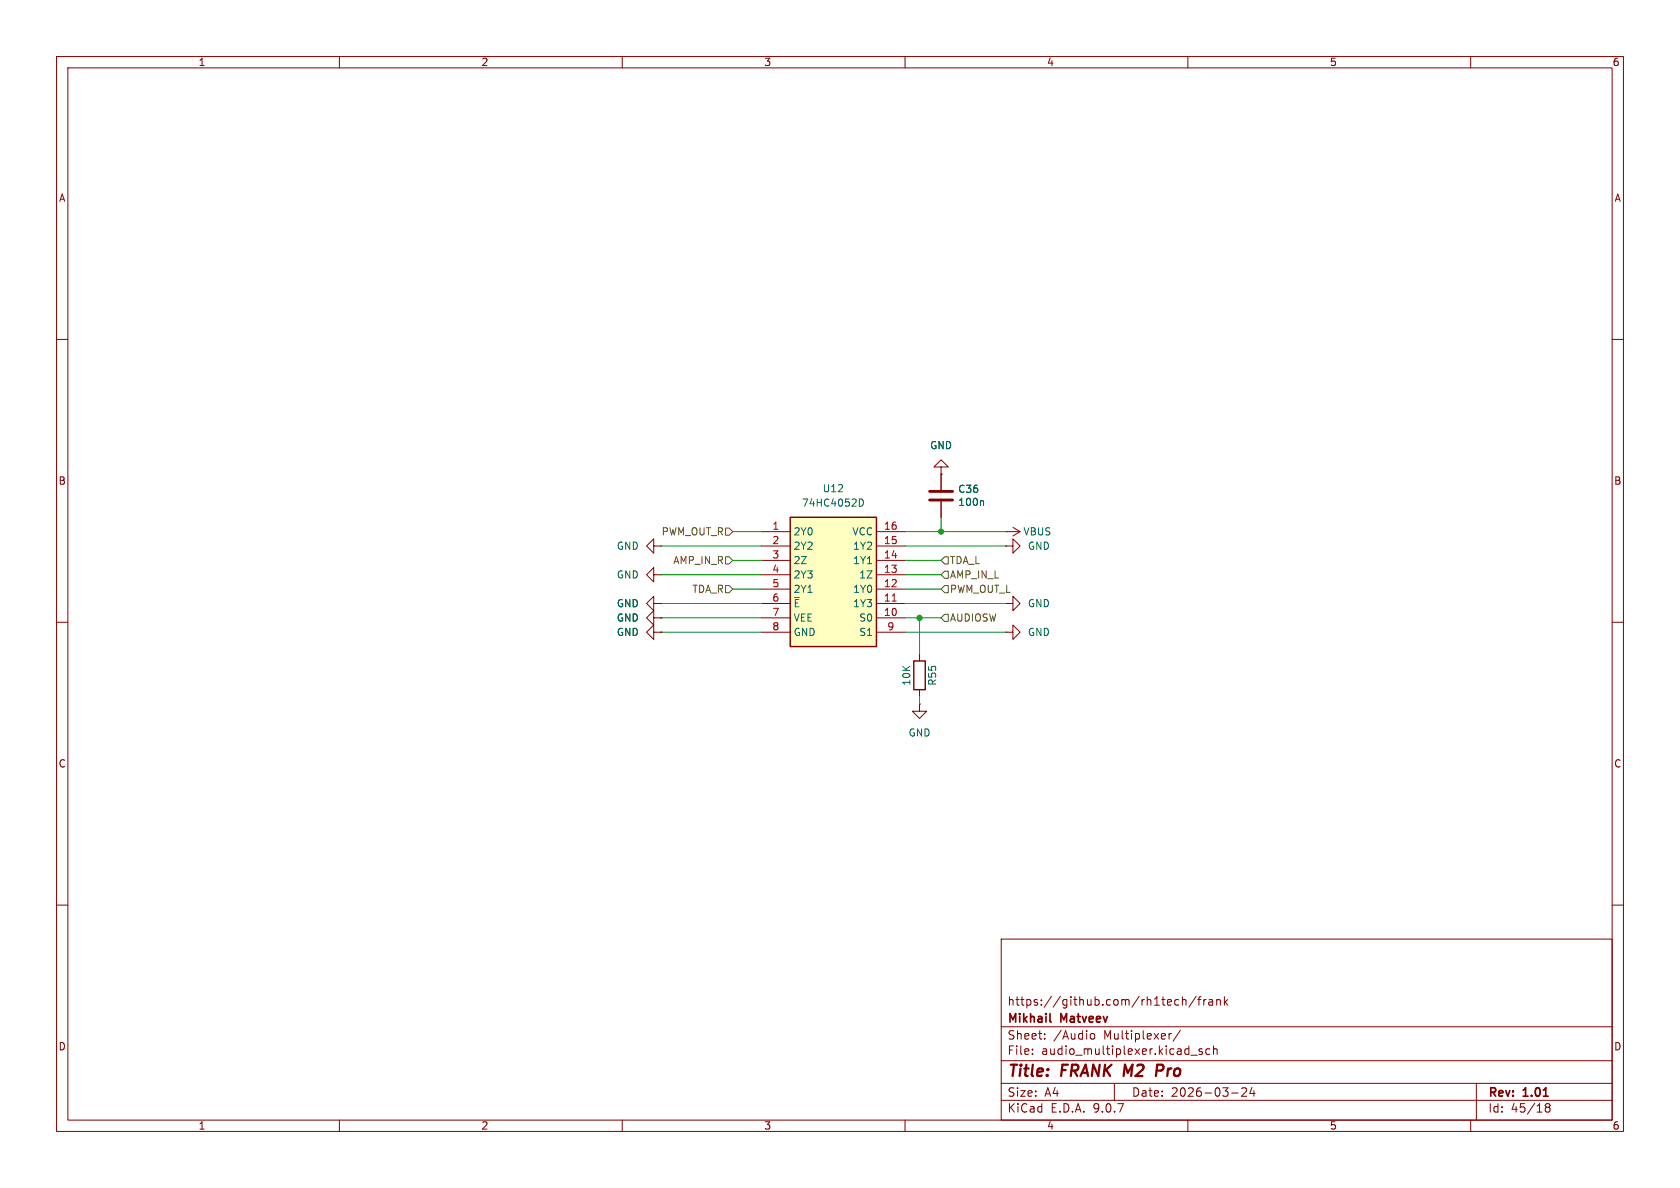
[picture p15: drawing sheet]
<svg xmlns="http://www.w3.org/2000/svg" width="297mm" height="210mm" viewBox="0 0 297 210" stroke-linecap="round" stroke-linejoin="round" font-family="sans-serif">
<defs><g id="words">
<g font-size="2.8" fill="#840000">
<text x="178" y="190.9">Title:</text>
<text x="187.7" y="190.9">FRANK M2</text>
<text x="206" y="190.9">Pro</text>
</g>
<g font-size="2.1" fill="#840000">
<text x="178" y="178">https://github.com/rh1tech/frank</text>
<text x="178" y="184">Sheet:</text>
<text x="178" y="181.2">Mikhail</text>
<text x="186.2" y="184">/Audio</text>
<text x="187.6" y="181.2">Matveev</text>
<text x="195.2" y="184">Multiplexer/</text>
<text x="178" y="186.7">File:</text>
<text x="184.1" y="186.7">audio_multiplexer.kicad_sch</text>
<text x="178" y="196.9">KiCad</text>
<text x="178" y="194.1">Size:</text>
<text x="184.7" y="194.1">A4</text>
<text x="185.7" y="196.9">E.D.A.</text>
<text x="193.3" y="196.9">9.0.7</text>
<text x="200" y="194.1">Date:</text>
<text x="207" y="194.1">2026-03-24</text>
<text x="263" y="194.3">Rev:</text>
<text x="263" y="196.9">Id:</text>
<text x="267.1" y="196.9">45/18</text>
<text x="269.4" y="194.3">1.01</text>
</g>
<g font-size="1.8" fill="#840000">
<text x="35" y="11.9">1</text>
<text x="85" y="11.9">2</text>
<text x="135" y="11.9">3</text>
<text x="185" y="11.9">4</text>
<text x="235" y="11.9">5</text>
<text x="285" y="11.9">6</text>
<text x="10.3" y="35.9">A</text>
<text x="285.3" y="35.9">A</text>
<text x="10.3" y="85.9">B</text>
<text x="285.3" y="85.9">B</text>
<text x="10.3" y="135.9">C</text>
<text x="285.3" y="135.9">C</text>
<text x="10.3" y="185.9">D</text>
<text x="285.3" y="185.9">D</text>
<text x="35" y="199.9">1</text>
<text x="85" y="199.9">2</text>
<text x="135" y="199.9">3</text>
<text x="185" y="199.9">4</text>
<text x="235" y="199.9">5</text>
<text x="285" y="199.9">6</text>
</g>
<g font-size="1.8" fill="#006464">
<text x="164.3" y="79.6">GND</text>
<text x="141.7" y="89.8">74HC4052D</text>
<text x="145.3" y="87.2">U12</text>
<text x="169.3" y="89.6">100n</text>
<text x="169.3" y="87.3">C36</text>
<text x="140.2" y="94.8">2Y0</text>
<text x="150.6" y="94.8">VCC</text>
<text x="180.8" y="94.8">VBUS</text>
<text x="108.9" y="97.4">GND</text>
<text x="140.2" y="97.4">2Y2</text>
<text x="140.2" y="99.9">2Z</text>
<text x="150.7" y="97.4">1Y2</text>
<text x="150.7" y="99.9">1Y1</text>
<text x="181.6" y="97.4">GND</text>
<text x="108.9" y="102.5">GND</text>
<text x="108.9" y="107.5">GND</text>
<text x="140.2" y="102.5">2Y3</text>
<text x="140.2" y="105">2Y1</text>
<text x="140.2" y="107.5">~{E}</text>
<text x="150.7" y="105">1Y0</text>
<text x="150.7" y="107.5">1Y3</text>
<text x="151.8" y="102.5">1Z</text>
<text x="181.6" y="107.5">GND</text>
<text x="108.9" y="112.6">GND</text>
<text x="108.9" y="110.1">GND</text>
<text x="140.2" y="110.1">VEE</text>
<text x="140.2" y="112.6">GND</text>
<text x="151.8" y="110.1">S0</text>
<text x="151.8" y="112.6">S1</text>
<text x="181.6" y="112.6">GND</text>
<text x="161.1" y="121.3" transform="rotate(-90 161.1 121.3)">10K</text>
<text x="165.7" y="121.3" transform="rotate(-90 165.7 121.3)">R55</text>
<text x="160.5" y="130.4">GND</text>
</g>
<g font-size="1.8" fill="#725600">
<text x="116.9" y="94.8">PWM_OUT_R</text>
<text x="118.9" y="99.9">AMP_IN_R</text>
<text x="167.8" y="99.9">TDA_L</text>
<text x="122.3" y="105">TDA_R</text>
<text x="167.8" y="102.5">AMP_IN_L</text>
<text x="167.8" y="105">PWM_OUT_L</text>
<text x="167.8" y="110.1">AUDIOSW</text>
</g>
<g font-size="1.8" fill="#a90000">
<text x="136.5" y="93.7">1</text>
<text x="156.2" y="93.7">16</text>
<text x="136.5" y="96.3">2</text>
<text x="136.5" y="98.8">3</text>
<text x="136.5" y="101.3">4</text>
<text x="156.2" y="96.3">15</text>
<text x="156.2" y="98.8">14</text>
<text x="156.2" y="101.3">13</text>
<text x="136.5" y="103.9">5</text>
<text x="136.5" y="106.4">6</text>
<text x="156.2" y="103.9">12</text>
<text x="156.2" y="106.4">11</text>
<text x="136.5" y="109">7</text>
<text x="136.5" y="111.5">8</text>
<text x="156.2" y="109">10</text>
<text x="156.8" y="111.5">9</text>
</g>
</g></defs>
<g fill="none" stroke="#840000" stroke-width=".18">
<path d="M10 10h277v190h-277zM12 12h273v186h-273zM60 10v2M110 10v2M160 10v2M210 10v2M260 10v2M10 60h2M285 60h2M10 110h2M285 110h2M10 160h2"/>
<path d="M177 166h108v32h-108zM208 176.7l.4 .1M208.4 177.6l-.4 .1M209 176.8l.2-.1 .4 .1 .1 .9M209 176.2v1.5M211.5 176.1l-1.3 2M211.7 176.7h.6M212.3 176.2l-.3 .2v1.3M212.8 176.7v1M213.2 176.7l-.2 .1-.2 .2M213.7 176.8h.6l.1 .9M214.4 177.1h-.5a.29 .29 0 0 0-.2 .3 .29 .29 0 0 0 .2 .3l.5-.1"/>
<path d="M215.1 176.8l.2-.1 .4 .1v.9M215.1 176.7v1M216.5 176.2v1.5M216.6 177.1l.4 .6M217 176.7l-.5 .6M285 160h2M60 198v2M110 198v2M160 198v2M177 194.5h108M177 191.5h108M177 187.5h108"/>
<path d="M177 181.5h108M182.5 186.3v.1M182.5 185.5v.1M184.7 183.6v.1M184.7 182.8v.1M192.7 183l.3-.3 .4 .1 .1 .2v.4l-.1 .2-.4 .1-.3-.3M197 191.5v3M206.7 182.7v1M207.1 182.7l-.3 .1-.1 .2M208.7 182.1l-1.3 2M210 198v2M210.5 186.5h1.2"/>
<path d="M212.5 185.5l-.3-.1-.2 .2v.2l.5 .2v.3h-.5M213.9 185.5l-.4-.1-.3 .3v.4l.1 .2h.6M214.5 185.5l.2-.1 .4 .1 .1 .9M214.5 184.9v1.5M217.7 193.2h1.2M219.5 192.4l.6-.1 .2 .1 .1 .3-.9 1.1h.9M221.3 192.2l-.3 1.1h.9M221.7 192.8v1M260 198v2M261 191.5v6.5M273.5 195.7l-.3-.2 .3-.4 .4 .1 .1 .2-.3 .3M273.5 195.7l-.3 .3v.5l.3 .1 .4-.1 .1-.2v-.4l-.3-.2"/>
<path d="M273.5 195.7h.2"/>
</g>
<path d="M205.4 188.2h-.8l-.3 2M205.4 189.2l-.9 .1" fill="none" stroke="#840000" stroke-width=".4"/>
<path d="M185.6 180.5l.2 .2" fill="none" stroke="#840000" stroke-width=".3"/>
<path d="M139.7 91.4h15.2v22.9h-15.2z" fill="#ffffc2"/>
<path d="M139.7 91.4h15.2v22.9h-15.2zM161.5 116.8h2.1v5.1h-2.1z" fill="none" stroke="#840000" stroke-width=".25"/>
<g fill="none" stroke="#840000" stroke-width=".18">
<path d="M115.6 96.5v-1.2l-1.3 1.2 1.3 1.3v-1.3h1.2M116.8 96.5h.1M134.6 94h5.1M134.6 96.5h5.1M134.6 99.1h5.1M154.9 94h5.1M154.9 96.5h5.1M154.9 99.1h5.1M166.4 82.6h1.2l-1.2-1.3-1.3 1.3h1.3v1.2M166.4 83.8h.1M166.4 83.8v2.8M166.4 88.6v2.8"/>
<path d="M177.8 96.5h1.3v-1.2l1.2 1.2-1.2 1.3v-1.3M177.8 96.5h.1M177.8 94h.1M177.8 94h2.5M179.1 93.2l1.2 .8M180.3 94l-1.2 .7M115.6 101.6v-1.3l-1.3 1.3 1.3 1.3v-1.3h1.2M115.6 111.8v-1.3l-1.3 1.3 1.3 1.2v-1.2h1.2M115.6 109.2v-1.2l-1.3 1.2 1.3 1.3v-1.3h1.2M115.6 106.7v-1.3l-1.3 1.3 1.3 1.3v-1.3h1.2M116.8 101.6h.1M116.8 111.8h.1"/>
<path d="M116.8 109.2h.1M116.8 106.7h.1M134.6 101.6h5.1M134.6 104.1h5.1M134.6 106.7h5.1M134.6 109.2h5.1M134.6 111.8h5.1M154.9 101.6h5.1M154.9 104.1h5.1M154.9 106.7h5.1M154.9 109.2h5.1M154.9 111.8h5.1"/>
<path d="M162.6 115.6v1.2M177.8 106.7h1.3v-1.3l1.2 1.3-1.2 1.3v-1.3M177.8 106.7h.1M177.8 111.8h1.3v-1.3l1.2 1.3-1.2 1.2v-1.2M177.8 111.8h.1M162.6 124.5v1.2h1.2l-1.2 1.3-1.3-1.3h1.3M162.6 124.5h.1M162.6 121.9v1.3"/>
</g>
<path d="M151.9 88.2a.64 .64 0 0 1 .7 .6 .64 .64 0 0 1-.7 .7M173.7 88.5l.2 .2v.7M140.4 105.6h.9" fill="none" stroke="#006464" stroke-width=".18"/>
<path d="M157.7 106.3h.7" fill="none" stroke="#a90000" stroke-width=".18"/>
<path d="M164.3 86.9h4.1M164.3 88.4h4.1" fill="none" stroke="#840000" stroke-width=".51"/>
<path d="M128.3 98.4h.6l.6 .7-.6 .6h-.6zM128.3 93.3h.6l.6 .7-.6 .6h-.6zM166.4 99.1l.6-.7h.6v1.3h-.6zM128.3 103.5h.6l.6 .6-.6 .7h-.6zM166.4 104.1l.6-.6h.6v1.3h-.6zM167 101h.6v1.2h-.6l-.6-.6zM167 108.6h.6v1.3h-.6l-.6-.7z" fill="none" stroke="#725600" stroke-width=".18"/>
<g fill="none" stroke="#009600" stroke-width=".18">
<path d="M116.8 96.5h17.8M129.5 99.1h5.1M129.5 94h5.1M160 96.5h17.8M160 99.1h6.4M160 94h17.8M166.4 91.4v2.6M116.8 109.2h17.8M116.8 111.8h17.8M116.8 106.7h17.8M116.8 101.6h17.8M129.5 104.1h5.1"/>
<path d="M160 104.1h6.4M160 109.2h6.4M160 111.8h17.8M160 106.7h17.8M160 101.6h6.4M162.6 109.2v6.4M162.6 123.2v1.3"/>
</g>
<g fill="#009600" stroke="#009600" stroke-width=".18">
<circle cx="162.6" cy="109.2" r=".46"/>
<circle cx="166.4" cy="94" r=".46"/>
</g>
<use href="#words"/>
</svg>
